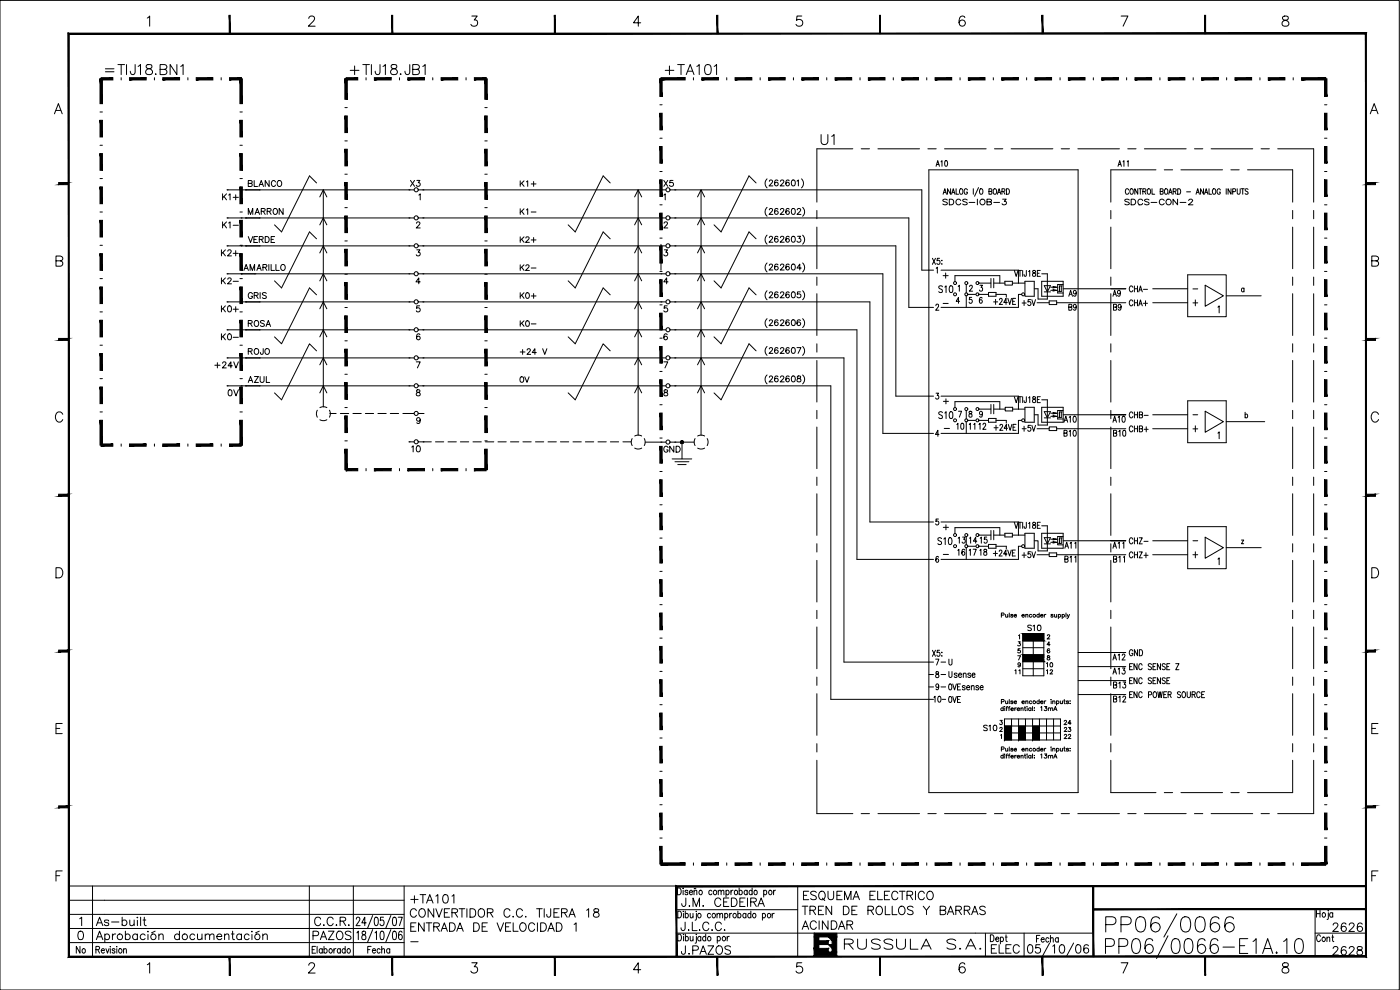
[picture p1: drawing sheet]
<svg xmlns="http://www.w3.org/2000/svg" width="420mm" height="297mm" viewBox="0 0 420 297" stroke-linecap="round" stroke-linejoin="round" font-family="sans-serif">
<defs><g id="words">
<text font-size="11" x="330.6" y="282.2">PP06/0066</text>
<g font-size="6.6">
<text x="30.3" y="23.6">=TIJ18.BN1</text>
<text x="103.7" y="23.6">+TIJ18.JB1</text>
<text x="198.3" y="23.6">+TA101</text>
<text x="252.2" y="286.1">RUSSULA S.A.</text>
</g>
<g font-size="6.2">
<text x="245.2" y="44.4">U1</text>
<text x="122.1" y="272.3">+TA101</text>
<text x="239.9" y="271.3">ESQUEMA ELECTRICO</text>
<text x="122.1" y="280.8">ENTRADA DE VELOCIDAD 1</text>
<text x="122.1" y="276.6">CONVERTIDOR C.C. TIJERA 18</text>
<text x="398.6" y="280.8">2626</text>
<text x="92.8" y="283.3">PAZOS</text>
</g>
<g font-size="5.7">
<text x="203.2" y="273">J.M. CEDEIRA</text>
<text x="239.5" y="275.5">TREN DE ROLLOS Y BARRAS</text>
<text x="27.5" y="279">As-built</text>
<text x="93.1" y="279">C.C.R.</text>
<text x="239.5" y="280.1">ACINDAR</text>
<text x="203.2" y="287.5">J.PAZOS</text>
<text x="296.3" y="287.2">ELEC</text>
<text x="398.6" y="287.9">2628</text>
</g>
<g font-size="5.3">
<text x="65.3" y="103.4">K0-</text>
<text x="290" y="130.2" transform="rotate(-90 290 130.2)">10</text>
<text x="292.5" y="130.2">12</text>
<text x="332.7" y="128.1">A10</text>
<text x="280.1" y="164.7">S10</text>
<text x="21.5" y="287.2">No</text>
</g>
<g font-size="4.9">
<text x="279.8" y="51.2">A10</text>
<text x="73.4" y="57.1">BLANCO</text>
<text x="122.1" y="57.1">X3</text>
<text x="154.9" y="57.1">K1+</text>
<text x="197.9" y="57.1">X5</text>
<text x="65.6" y="61">K1+</text>
<text x="73.4" y="65.6">MARRON</text>
<text x="154.9" y="65.6">K1-</text>
<text x="281.9" y="62.8">SDCS-IOB-3</text>
<text x="336.2" y="62.8">SDCS-CON-2</text>
<text x="65.6" y="69.5">K1-</text>
<text x="65.3" y="78">K2+</text>
<text x="73.4" y="74.1">VERDE</text>
<text x="154.9" y="74.1">K2+</text>
<text x="72" y="82.2">AMARILLO</text>
<text x="65.3" y="86.4">K2-</text>
<text x="280.5" y="88.9">S10</text>
<text x="319.6" y="90">A9</text>
<text x="332.7" y="90">A9</text>
<text x="337.6" y="88.9">CHA-</text>
<text x="65.3" y="94.9">K0+</text>
<text x="73.4" y="90.7">GRIS</text>
<text x="154.9" y="90.7">K0+</text>
<text x="297" y="92.4">+24VE</text>
<text x="305.5" y="92.8">+5V</text>
<text x="319.6" y="94.2">B9</text>
<text x="333" y="94.2">B9</text>
<text x="337.6" y="93.1">CHA+</text>
<text x="73.4" y="99.1">ROSA</text>
<text x="154.9" y="99.1">K0-</text>
<text x="73.4" y="107.6">ROJO</text>
<text x="154.9" y="107.6">+24 V</text>
<text x="63.1" y="111.5">+24V</text>
<text x="67.4" y="119.9">0V</text>
<text x="73.4" y="116.1">AZUL</text>
<text x="154.9" y="116.1">0V</text>
<text x="280.5" y="126.6">S10</text>
<text x="293.5" y="130.2" transform="rotate(-90 293.5 130.2)">11</text>
<text x="297" y="130.2">+24VE</text>
<text x="305.5" y="130.5">+5V</text>
<text x="318.2" y="131.9">B10</text>
<text x="333" y="131.9">B10</text>
<text x="337.6" y="130.9">CHB+</text>
<text x="337.6" y="126.6">CHB-</text>
<text x="122.4" y="136.9">10</text>
<text x="197.9" y="136.9">GND</text>
<text x="286.1" y="167.9">16</text>
<text x="286.5" y="164">13</text>
<text x="292.8" y="167.9">18</text>
<text x="292.8" y="164">15</text>
<text x="318.2" y="165.8">A11</text>
<text x="332.7" y="165.8">A11</text>
<text x="337.6" y="164.4">CHZ-</text>
<text x="305.5" y="168.6">+5V</text>
<text x="337.6" y="168.6">CHZ+</text>
<text x="307.3" y="190.5">S10</text>
<text x="337.6" y="197.9">GND</text>
<text x="332.7" y="203.6">A13</text>
<text x="332.7" y="199.3">A12</text>
<text x="283.6" y="208.1">0VE</text>
<text x="333" y="207.8">B13</text>
<text x="279" y="212">10</text>
<text x="283.6" y="212">0VE</text>
<text x="333" y="212">B12</text>
<text x="293.9" y="220.5">S10</text>
<text x="394.1" y="283.6">Cont</text>
</g>
<g font-size="4.4">
<text x="154.9" y="82.2">K2-</text>
<text x="281.9" y="84.7">+</text>
<text x="281.9" y="160.2">+</text>
<text x="306.9" y="203.6" transform="rotate(-90 306.9 203.6)">11</text>
<text x="312.9" y="201.4">10</text>
<text x="285" y="204.6">sense</text>
<text x="318.2" y="218.7">24</text>
<text x="318.2" y="220.8">23</text>
</g>
<text font-size="4" x="287.5" y="208.1">sense</text>
<g font-size="2.6">
<text x="356.7" y="87.8">-</text>
<text x="281.9" y="92.4">-</text>
<text x="356.7" y="125.6">-</text>
<text x="282.2" y="129.8">-</text>
<text x="281.9" y="167.6">-</text>
<text x="356.7" y="163.3">-</text>
<text x="122.1" y="283.6">-</text>
</g>
</g></defs>
<!-- layer: 2 -->
<g fill="none" stroke="#000" stroke-width=".3">
<path d="M30 33.6h.7M66.4 23.3v.7M72 33.6h.7M72.4 23.3v.7M103.5 32.3h.7M139.9 23.3v.7M145.5 32.3h.7M145.9 23.3v.7M198 31.4h.7M228.1 23.3v.7M238.1 23.3v.7M248.1 23.3v.7"/>
<path d="M258.1 23.3v.7M268.1 23.3v.7M278.1 23.3v.7M288.1 23.3v.7M298.1 23.3v.7M308.1 23.3v.7M318.1 23.3v.7M328.1 23.3v.7M338.1 23.3v.7M348.1 23.3v.7M358.1 23.3v.7M368.1 23.3v.7"/>
<path d="M378.1 23.3v.7M388.1 23.3v.7M397.5 31.4h.7M397.8 23.3v.7M30 43.6h.7M30 53.6h.7M72 43.6h.7M72.4 57h50.4M95 54.9l-2.1-2.1-8.4 16.8-2.1-2.1M97 57v65.1M97 57l-1 2.1M97 57l1.1 2.1"/>
<path d="M103.5 42.3h.7M103.5 52.3h.7M127 57h71.4M145.5 42.3h.7M145.5 52.3h.7M183.1 54.9l-2.1-2.1-8.4 16.8-2.1-2.1M190.5 59.1l1-2.1 1.1 2.1M191.5 57v73.6M198 41.5h.7M198 51.5h.7M202.6 57h74v24.1h2.2M209.3 59.1l1.1-2.1 1.1 2.1"/>
<path d="M210.4 57v73.6M226.9 54.9l-2.1-2.1-8.4 16.8-2.1-2.1M230.2 53.7a1.83 1.83 0 0 0 0 2.7M230.9 54.4l.3-.4 .7 .3-1.1 1.5h1.1M233.5 54.3l-.1-.2a.87 .87 0 0 0-1.1 .6 .87 .87 0 0 0 .7 1.1 .55 .55 0 0 0 .6-.5 .55 .55 0 0 0-.6-.6 .55 .55 0 0 0-.5 .5M234.2 54.4l.4-.4h.3l.3 .3-.2 .6-.9 .9h1.2M236.8 54.3v-.2a.87 .87 0 0 0-1.1 .6 .87 .87 0 0 0 .6 1.1 .54 .54 0 0 0 .6-.5 .54 .54 0 0 0-.5-.6 .54 .54 0 0 0-.6 .5M237.7 54.1l.3-.1a.92 .92 0 0 1 .7 .9 .92 .92 0 0 1-.7 .9 1.14 1.14 0 0 1-.3-1.7zM239.2 54.3l.4-.3v1.8M240.5 53.7a1.83 1.83 0 0 1 0 2.7M397.5 41.5h.7M397.5 51.5h.7"/>
<path d="M30 73.6h.7M30 63.6h.7M72.4 73.8h51.8M72.4 65.4h51.8M95 71.7l-2.1-2.1-8.4 16.8-2.1-2.1M96 67.5l1-2.1 1.1 2.1M96 75.9l1-2.1 1.1 2.1M103.5 62.3h.7M103.5 72.3h.7M125.5 73.8h74.4M125.5 65.4h74.4M145.5 62.3h.7"/>
<path d="M145.5 72.3h.7M183.1 71.7l-2.1-2.1-8.4 16.8-2.1-2.1M190.5 75.9l1-2.1 1.1 2.1M190.5 67.5l1-2.1 1.1 2.1M198 61.5h.7M198 71.4h.7M198.4 73.3v7.8M201.1 73.8h67.8v45.1h9.9M201.1 65.4h71.7v26.8h6M209.3 75.9l1.1-2.1 1.1 2.1M209.3 67.5l1.1-2.1 1.1 2.1M226.9 71.7l-2.1-2.1-8.4 16.8-2.1-2.1"/>
<path d="M230.2 62.2a1.78 1.78 0 0 0 0 2.7M230.2 78.9a1.83 1.83 0 0 0 0 2.7M230.2 70.6a1.83 1.83 0 0 0 0 2.7M230.9 63l.3-.4 .7 .3-1.1 1.4h1.1M230.9 79.7l.3-.5 .7 .4-1.1 1.4h1.1M230.9 71.3l.3-.4 .7 .3-1.1 1.5h1.1M233.5 62.8l-.1-.2a.87 .87 0 0 0-1.1 .7 .87 .87 0 0 0 .7 1 .55 .55 0 0 0 .6-.5 .55 .55 0 0 0-.6-.6 .55 .55 0 0 0-.5 .5M233.5 79.5l-.1-.2a.87 .87 0 0 0-1.1 .7 .87 .87 0 0 0 .7 1 .55 .55 0 0 0 .6-.5 .55 .55 0 0 0-.6-.6 .55 .55 0 0 0-.5 .5M233.5 71.1l-.1-.1a.87 .87 0 0 0-1.1 .6 .87 .87 0 0 0 .7 1.1 .55 .55 0 0 0 .6-.5 .55 .55 0 0 0-.6-.6 .55 .55 0 0 0-.5 .5M234.2 63l.4-.4h.3l.3 .3-.2 .6-.9 .8h1.2M234.2 79.7l.4-.5h.3l.3 .4-.2 .6-.9 .8h1.2M234.2 71.3l.4-.4 .5 .1 .1 .2-.2 .6-.9 .9h1.2"/>
<path d="M236.8 62.8v-.2a.87 .87 0 0 0-1.1 .7 .87 .87 0 0 0 .6 1 .54 .54 0 0 0 .6-.5 .54 .54 0 0 0-.5-.5 .54 .54 0 0 0-.6 .4M236.8 79.5v-.2a.87 .87 0 0 0-1.1 .7 .87 .87 0 0 0 .6 1 .54 .54 0 0 0 .6-.5 .54 .54 0 0 0-.5-.6 .54 .54 0 0 0-.6 .5M236.8 71.1v-.1a.87 .87 0 0 0-1.1 .6 .87 .87 0 0 0 .6 1.1 .54 .54 0 0 0 .6-.5 .54 .54 0 0 0-.5-.6 .54 .54 0 0 0-.6 .5M237.7 62.6h.3a.92 .92 0 0 1 .7 .8 .92 .92 0 0 1-.7 .9 1.14 1.14 0 0 1-.3-1.7zM237.7 79.3l.3-.1a.92 .92 0 0 1 .7 .9 .92 .92 0 0 1-.7 .9 1.14 1.14 0 0 1-.3-1.7zM237.7 71l.3-.1a.92 .92 0 0 1 .7 .9 .92 .92 0 0 1-.7 .9 1.14 1.14 0 0 1-.3-1.7zM239.3 63l.3-.4h.3l.4 .3-.3 .6-.8 .8h1.2M239.4 70.9h.9l-.5 .7a.59 .59 0 0 1 .4 .9 .59 .59 0 0 1-1-.2M240.9 62.2a1.78 1.78 0 0 1 0 2.7M240.9 78.9a1.83 1.83 0 0 1 0 2.7M240.9 70.6a1.83 1.83 0 0 1 0 2.7M397.5 61.5h.7"/>
<path d="M397.5 71.4h.7M30 93.6h.7M30 83.6h.7M72.4 99h51.8M72.4 90.6h51.8M72.4 82.2h51.8M95 88.5l-2.1-2.1-8.4 16.8-2.1-2.1M96 84.3l1-2.1 1.1 2.1M96 92.7l1-2.1 1.1 2.1M103.5 82.3h.7M103.5 92.3h.7M125.5 99h74.4"/>
<path d="M125.5 90.6h74.4M125.5 82.2h74.4M145.5 82.3h.7M145.5 92.3h.7M183.1 88.5l-2.1-2.1-8.4 16.8-2.1-2.1M190.5 84.3l1-2.1 1.1 2.1M190.5 92.7l1-2.1 1.1 2.1M198 81.4h.7M198 91.5h.7M201.1 99h56.1v68.8h21.6M201.1 90.6h60v66h17.7M201.1 82.2h63.9v47.8h13.8"/>
<path d="M209.3 84.3l1.1-2.1 1.1 2.1M209.3 92.7l1.1-2.1 1.1 2.1M226.9 88.5l-2.1-2.1-8.4 16.8-2.1-2.1M230.2 87.2a1.83 1.83 0 0 0 0 2.7M230.2 95.6a1.78 1.78 0 0 0 0 2.7M230.9 88l.3-.4 .7 .3-1.1 1.5h1.1M230.9 96.3a.51 .51 0 0 1 .4-.4 .51 .51 0 0 1 .6 .4l-1.1 1.4h1.1M233.5 87.8l-.1-.1a.87 .87 0 0 0-1.1 .6 .87 .87 0 0 0 .7 1.1 .55 .55 0 0 0 .6-.6 .55 .55 0 0 0-.6-.5 .55 .55 0 0 0-.5 .5M233.5 96.2l-.1-.2a.85 .85 0 0 0-1.1 .6 .85 .85 0 0 0 .7 1.1 .55 .55 0 0 0 .6-.5 .55 .55 0 0 0-.6-.6 .55 .55 0 0 0-.5 .5M234.2 88l.4-.4 .5 .1 .1 .2-.2 .6-.9 .9h1.2M234.2 96.3l.4-.3 .6 .3-.2 .5-.9 .9h1.2M236.8 87.8v-.1a.87 .87 0 0 0-1.1 .6 .87 .87 0 0 0 .6 1.1 .54 .54 0 0 0 .6-.5 .54 .54 0 0 0-.5-.6 .54 .54 0 0 0-.6 .5"/>
<path d="M236.8 96.2v-.2a.85 .85 0 0 0-1.1 .6 .85 .85 0 0 0 .6 1.1 .54 .54 0 0 0 .6-.5 .54 .54 0 0 0-.5-.6 .54 .54 0 0 0-.6 .5M237.7 87.7l.3-.1a.92 .92 0 0 1 .7 .9 .92 .92 0 0 1-.7 .9 1.14 1.14 0 0 1-.3-1.7zM237.7 96h.3a.89 .89 0 0 1 .7 .8 .89 .89 0 0 1-.7 .9 1.1 1.1 0 0 1-.3-1.7zM240.2 87.6h-.8l-.1 .7a.63 .63 0 0 1 .9 0 .63 .63 0 0 1-.1 1 .63 .63 0 0 1-.9-.3M240.2 96.2l-.1-.2a.85 .85 0 0 0-1.1 .6 .85 .85 0 0 0 .7 1.1 .55 .55 0 0 0 .6-.5 .55 .55 0 0 0-.5-.6 .55 .55 0 0 0-.6 .5M240.5 80.4h-1.3l.8-1.2v1.8M240.9 87.2a1.83 1.83 0 0 1 0 2.7M240.9 95.6a1.78 1.78 0 0 1 0 2.7M345.9 90.8h10.5M345.9 86.6h10.5M397.5 81.4h.7M397.5 91.5h.7"/>
<path d="M30 113.6h.7M30 103.6h.7M72.4 115.8h51.8M72.4 107.4h51.8M95 105.3l-2.1-2.1-8.4 16.8-2.1-2.1M96 109.5l1-2.1 1.1 2.1M96 117.9l1-2.1 1.1 2.1M96 101.1l1-2.1 1.1 2.1M103.5 102.3h.7M103.5 112.3h.7M125.5 115.8h74.4M125.5 107.4h74.4"/>
<path d="M145.5 102.3h.7M145.5 112.3h.7M183.1 105.3l-2.1-2.1-8.4 16.8-2.1-2.1M190.5 117.9l1-2.1 1.1 2.1M190.5 109.5l1-2.1 1.1 2.1M190.5 101.1l1-2.1 1.1 2.1M198 101.5h.7M198 111.4h.7M201.1 115.8h48.2v94h29.5M201.1 107.4h52.2v91.3h25.5M209.3 117.9l1.1-2.1 1.1 2.1M209.3 109.5l1.1-2.1 1.1 2.1"/>
<path d="M209.3 101.1l1.1-2.1 1.1 2.1M226.9 105.3l-2.1-2.1-8.4 16.8-2.1-2.1M230.2 104a1.78 1.78 0 0 0 0 2.6M230.2 112.5a1.78 1.78 0 0 0 0 2.7M230.9 104.7l.3-.4 .7 .3-.3 .6-.8 .8h1.1M230.9 113.2l.3-.4 .7 .3-1.1 1.5h1.1M233.5 104.5l-.1-.1a.85 .85 0 0 0-1.1 .6 .85 .85 0 0 0 .7 1 .54 .54 0 0 0 .5-.5 .54 .54 0 0 0-.5-.6 .54 .54 0 0 0-.5 .5M233.5 113.1l-.1-.2a.87 .87 0 0 0-1.1 .6 .87 .87 0 0 0 .7 1.1 .55 .55 0 0 0 .6-.5 .55 .55 0 0 0-.6-.6 .55 .55 0 0 0-.5 .5M234.2 104.7l.4-.4h.3l.3 .3-.2 .6-.9 .8h1.2M234.2 113.2l.4-.4 .5 .1 .1 .2-.2 .6-.9 .9h1.2M236.8 104.5v-.1a.85 .85 0 0 0-1.1 .6 .85 .85 0 0 0 .6 1 .53 .53 0 0 0 .6-.5 .53 .53 0 0 0-.5-.5 .53 .53 0 0 0-.6 .4M236.8 113.1v-.2a.87 .87 0 0 0-1.1 .6 .87 .87 0 0 0 .6 1.1 .54 .54 0 0 0 .6-.5 .54 .54 0 0 0-.5-.6 .54 .54 0 0 0-.6 .5"/>
<path d="M237.7 104.4a.85 .85 0 0 1 1.1 .6 .85 .85 0 0 1-.6 1l-.6-.3-.1-.6zM237.7 112.9l.3-.1a.92 .92 0 0 1 .7 .9 .92 .92 0 0 1-.7 .9 1.14 1.14 0 0 1-.3-1.7zM239.2 104.3h1.2l-.9 1.7M239.4 112.9v.5l.7 .3 .3 .3a.59 .59 0 0 1-.6 .6 .59 .59 0 0 1-.6-.6l1.1-.8-.1-.3zM240.9 104a1.78 1.78 0 0 1 0 2.6M240.9 112.5a1.78 1.78 0 0 1 0 2.7M397.5 101.5h.7M397.5 111.4h.7M30 123.6h.7M30.4 133.2v.7M36.4 133.2v.7M46.4 133.2v.7"/>
<path d="M56.4 133.2v.7M66.4 133.2v.7M72 123.6h.7M72 133.5h.7M99 124.1h1.9M102.2 124.1h2.4M103.5 122.3h.7M103.5 132.3h.7M105.9 124.1h2.5M109.6 124.1h2.5M113.4 124.1h2.5M117.1 124.1h2.5"/>
<path d="M120.9 124.1h3.3M125.5 124.1h1.5M127 132.6h2.5M130.7 132.6h2.5M134.5 132.6h2.4M138.2 132.6h2.5M141.9 132.6h2.5M145.5 122.3h.7M145.5 132.3h.7M145.7 132.6h2.5M149.4 132.6h2.5M153.2 132.6h2.5"/>
<path d="M156.9 132.6h2.5M160.7 132.6h2.5M164.5 132.6h2.5M168.2 132.6h2.5M172 132.6h2.5M175.7 132.6h2.5M179.5 132.6h2.4M183.2 132.6h2.5M186.9 132.6h2.5M193.6 132.7h4.8M198 121.4h.7M201.7 137.7h5.9"/>
<path d="M202.6 138.5h4.2M202.6 132.7h5.7M203.4 139.4h2.5M345.9 128.6h10.5M345.9 124.4h10.5M397.5 121.4h.7M397.5 131.4h.7M103.9 140.6v.7M109.9 140.6v.7M119.9 140.6v.7M129.9 140.6v.7M139.9 140.6v.7"/>
<path d="M145.5 140.9h.7M198 141.5h.7M198 151.5h.7M397.5 141.5h.7M397.5 151.5h.7M198 161.4h.7M198 171.4h.7M345.9 162.2h10.5M345.9 166.4h10.5M397.5 161.4h.7M397.5 171.4h.7M198 181.4h.7"/>
<path d="M198 191.5h.7M300.5 184.6l.7-.1v-.5l-.7-.1v1.3M301.8 184.3v.8l.3 .1 .3-.3M302.4 184.3v.9M302.9 183.9v1.3M304 184.5l-.3-.2-.4 .2 .7 .3v.3l-.4 .1-.3-.2M304.3 184.7h.8a.39 .39 0 0 0-.7-.3 .39 .39 0 0 0 .1 .7l.3 .1 .3-.2M305.4 196.8h.9l-.6 1.2M305.6 192.6h.6l-.3 .4a.41 .41 0 0 1 .3 .7 .41 .41 0 0 1-.8-.1M306.2 194.6h-.6l-.1 .6a.45 .45 0 0 1 .7-.1 .45 .45 0 0 1-.1 .7 .45 .45 0 0 1-.7-.1M306.7 184.7h.7a.42 .42 0 0 0-.6-.2 .42 .42 0 0 0 0 .7 .42 .42 0 0 0 .6-.2M307 190.1v12.7h6.3"/>
<path d="M307 194.3h6.3M307 198.5h6.3M307 196.5h6.3M307 192.3h6.3M307.8 184.6l.6-.2 .1 .8M307.8 184.3v.9M309.6 184.5a.4 .4 0 0 0-.6 0 .4 .4 0 0 0 0 .5 .4 .4 0 0 0 .6 0M310.1 190.1v12.7M311.9 184.5a.4 .4 0 0 0-.6 0 .4 .4 0 0 0 0 .5 .4 .4 0 0 0 .6 0M311.9 183.9v1.3M312.3 184.7h.7a.42 .42 0 0 0-.6-.2 .42 .42 0 0 0 0 .7 .42 .42 0 0 0 .6-.2M313.3 190.1v7.2"/>
<path d="M313.4 184.3v.9M313.9 184.3l-.5 .4M314.3 190.7l.5-.3 .2 .4-.8 .9h.9M315 194.8v-.1a.58 .58 0 0 0-.7 .5 .58 .58 0 0 0 .6 .7 .39 .39 0 0 0 0-.7 .39 .39 0 0 0-.6 .3M315.1 193.4h-.9l.6-.8v1.2M316.1 184.5l-.6-.1v.2l.6 .4-.3 .2-.4-.2M316.5 184.3v.8l.3 .1 .3-.3M317.1 184.3v.9M317.6 184.5a.4 .4 0 0 1 .6 0 .4 .4 0 0 1 0 .5 .4 .4 0 0 1-.6 0M317.6 184.3v1.3M318.8 184.5a.4 .4 0 0 1 .6 0 .4 .4 0 0 1 0 .5 .4 .4 0 0 1-.6 0M318.8 184.3v1.3"/>
<path d="M319.9 183.9v1.3M320.3 184.3l.3 .9 .4-.9M320.6 185.2l-.4 .4M397.5 181.4h.7M397.5 191.5h.7M198 201.5h.7M198 211.4h.7M300.5 210.6l.7-.1v-.6h-.7v1.2M301.1 212.6a.4 .4 0 0 0-.6-.1 .4 .4 0 0 0 0 .6 .4 .4 0 0 0 .6-.1M301.1 212v1.2M301.5 215.7h16.8v6.3h-16.8M301.5 217.8h16.8"/>
<path d="M301.5 219.9h16.8M301.5 212h.1M301.5 212.5v.7M301.8 210.3v.8h.3l.3-.2M301.9 212.4h.4M302.4 212l-.3 .2v1M302.4 210.3v.8M302.6 212.4h.5M302.9 209.9v1.2M303.1 212l-.3 .2v1M303.4 212.8h.7a.42 .42 0 0 0-.6-.2 .42 .42 0 0 0 0 .6 .42 .42 0 0 0 .6-.2M303.6 215.7v6.3"/>
<path d="M304 210.5l-.3-.2-.4 .2 .7 .3v.3h-.4l-.3-.2M304.3 210.6h.8a.39 .39 0 0 0-.7-.2 .39 .39 0 0 0 .1 .7h.3l.3-.2M304.5 212.4v.8M305 212.4l-.5 .4M305.3 212.8h.7a.42 .42 0 0 0-.7-.2 .42 .42 0 0 0 0 .6 .42 .42 0 0 0 .7-.2M305.7 215.7v6.3M306.4 212.6l.3-.2 .3 .1v.7M306.4 212.4v.8M306.7 210.6h.7a.42 .42 0 0 0-.6-.2 .42 .42 0 0 0 0 .7 .42 .42 0 0 0 .6-.2M307 200.6h6.3M307.4 212.4h.4M307.6 212v1l.3 .2"/>
<path d="M307.8 215.7v6.3M307.8 210.6l.6-.3 .1 .8M307.8 210.3v.8M308.2 212h.1M308.3 212.5v.7M309.4 212.6a.4 .4 0 0 0-.6-.1 .4 .4 0 0 0 0 .6 .4 .4 0 0 0 .6-.1M309.4 212.4v.8M309.6 210.5a.4 .4 0 0 0-.6-.1 .4 .4 0 0 0 0 .6 .4 .4 0 0 0 .6-.1M309.9 212v1.2M309.9 215.7v6.3M310.4 212.4h.1M310.4 213.1h.1"/>
<path d="M311.9 210.5a.4 .4 0 0 0-.6-.1 .4 .4 0 0 0 0 .6 .4 .4 0 0 0 .6-.1M311.9 209.9v1.2M312 215.7v6.3M312.3 210.6h.7a.42 .42 0 0 0-.6-.2 .42 .42 0 0 0 0 .7 .42 .42 0 0 0 .6-.2M312.3 212.2l.3-.2v1.2M313.4 210.3v.8M313.5 212h.7l-.4 .5a.4 .4 0 0 1 .4 .4 .4 .4 0 0 1-.6 .3l-.2-.2M313.9 210.3l-.5 .3M314.1 215.7v6.3M314.6 212.6l.3-.2 .3 .1 .1 .7M314.6 212.4v.8M315.3 212.6l.3-.2 .3 .1v.7"/>
<path d="M315.4 209.9h.1M315.5 210.3v.8M315.9 210.6l.6-.3 .1 .8M315.9 210.3v.8M316.2 215.7v6.3M316.2 213.2l.5-1.2 .5 1.2M316.4 212.8h.6M317.1 210.5a.4 .4 0 0 1 .6-.1 .4 .4 0 0 1 0 .6 .4 .4 0 0 1-.6-.1M317.1 210.3v1.3M318.2 210.3l.1 .8h.3l.3-.2M318.9 210.3v.8M319.2 210.3h.5"/>
<path d="M319.4 209.9v1l.3 .2M320.7 210.5l-.3-.2-.4 .2 .6 .3v.3h-.3l-.3-.2M321.1 210.3h.1M321.1 211h.1M397.5 201.5h.7M397.5 211.4h.7M198 221.4h.7M198 231.4h.7M300.5 224.8l.7-.1 .2-.3-.3-.3h-.6v1.3M301.1 226.8a.41 .41 0 0 0-.6 0 .41 .41 0 0 0 0 .6 .41 .41 0 0 0 .6-.1M301.1 226.2v1.3M301.5 226.3h.1"/>
<path d="M301.5 226.7v.8M301.8 224.5v.8l.6-.1M301.9 226.6h.4M302.4 226.2l-.3 .3v1M302.4 224.5v.9M302.6 226.6h.5M302.9 224.1v1.3M303.1 226.2l-.3 .3v1M303.4 227l.7-.1a.4 .4 0 0 0-.6-.1 .4 .4 0 0 0 0 .6 .4 .4 0 0 0 .6-.1M304 224.7l-.3-.2-.4 .2 .7 .3v.3l-.7-.1M304.3 224.9l.8-.1a.4 .4 0 0 0-.6-.1 .4 .4 0 0 0 0 .6 .4 .4 0 0 0 .6-.1M304.5 226.6v.9"/>
<path d="M305 226.6l-.3 .1-.2 .3M305.3 227l.7-.1a.4 .4 0 0 0-.6-.1 .4 .4 0 0 0 0 .6 .4 .4 0 0 0 .6-.1M306.4 226.9l.6-.2v.8M306.4 226.6v.9M306.7 224.9h.7a.42 .42 0 0 0-.6-.2 .42 .42 0 0 0 0 .7 .42 .42 0 0 0 .6-.2M307.4 226.6h.4M307.6 226.2v1l.3 .3M307.8 224.8l.3-.3 .3 .1 .1 .8M307.8 224.5v.9M308.2 226.3h.1M308.3 226.7v.8M309.4 226.8a.41 .41 0 0 0-.6 0 .41 .41 0 0 0 0 .6 .41 .41 0 0 0 .6-.1"/>
<path d="M309.4 226.6v.9M309.6 224.7a.4 .4 0 0 0-.6 0 .4 .4 0 0 0 0 .6 .4 .4 0 0 0 .6-.1M309.9 226.2v1.3M310.4 226.6h.1M310.4 227.4h.1M311.9 224.7a.4 .4 0 0 0-.6 0 .4 .4 0 0 0 0 .6 .4 .4 0 0 0 .6-.1M311.9 224.1v1.3M312.3 224.9h.7a.42 .42 0 0 0-.6-.2 .42 .42 0 0 0 0 .7 .42 .42 0 0 0 .6-.2M312.3 226.5l.3-.3v1.3M313.4 224.5v.9M313.5 226.2h.7l-.4 .5a.43 .43 0 0 1 .4 .4 .43 .43 0 0 1-.4 .4 .43 .43 0 0 1-.4-.3M313.9 224.5l-.5 .4"/>
<path d="M314.6 226.9l.6-.2 .1 .8M314.6 226.6v.9M315.3 226.9l.6-.2v.8M315.4 224.2h.1M315.5 224.6v.8M315.9 224.8l.3-.3 .3 .1 .1 .8M315.9 224.5v.9M316.2 227.5l.5-1.3 .5 1.3M316.4 227.1h.6M317.1 224.7a.4 .4 0 0 1 .6 0 .4 .4 0 0 1 0 .6 .4 .4 0 0 1-.6-.1M317.1 224.5v1.3M318.2 224.5l.1 .8 .6-.1"/>
<path d="M318.9 224.5v.9M319.2 224.5h.5M319.4 224.1v1.1l.3 .2M320.7 224.7l-.3-.2-.4 .2 .6 .3v.3l-.6-.1M321.1 224.5h.1M321.1 225.2h.1M397.5 221.4h.7M397.5 231.4h.7M198 241.5h.7M198 251.4h.7M198.4 258.9v.7M208.1 258.9v.7"/>
<path d="M218.1 258.9v.7M228.1 258.9v.7M238.1 258.9v.7M248.1 258.9v.7M258.1 258.9v.7M268.1 258.9v.7M278.1 258.9v.7M288.1 258.9v.7M298.1 258.9v.7M308.1 258.9v.7M318.1 258.9v.7M328.1 258.9v.7"/>
<path d="M338.1 258.9v.7M348.1 258.9v.7M358.1 258.9v.7M368.1 258.9v.7M378.1 258.9v.7M388.1 258.9v.7M397.5 241.5h.7M397.5 251.4h.7M397.5 259.2h.7M245.7 281.1v1.2M245.7 283.4v1.2"/>
<circle cx="124.9" cy="65.4" r=".61"/>
<circle cx="124.9" cy="73.8" r=".61"/>
<circle cx="200.5" cy="73.8" r=".61"/>
<circle cx="200.5" cy="65.4" r=".61"/>
<circle cx="124.9" cy="82.1" r=".61"/>
<circle cx="124.9" cy="98.9" r=".61"/>
<circle cx="124.9" cy="90.6" r=".61"/>
<circle cx="200.5" cy="90.6" r=".61"/>
<circle cx="200.5" cy="82.1" r=".61"/>
<circle cx="200.5" cy="98.9" r=".61"/>
<circle cx="124.9" cy="115.7" r=".61"/>
<circle cx="124.9" cy="107.4" r=".61"/>
<circle cx="200.5" cy="115.7" r=".61"/>
<circle cx="200.5" cy="107.4" r=".61"/>
<circle cx="124.9" cy="124" r=".61"/>
<circle cx="310.4" cy="184.7" r=".41"/>
<circle cx="310.4" cy="210.7" r=".41"/>
<circle cx="310.4" cy="224.9" r=".43"/>
</g>
<!-- layer: 102 -->
<path d="M95.2 123.1l-.2 .8 .2 1.3M96 125.9l1.3 .3 .8-.3M96 122.3l1.3-.3 .8 .3M98.9 123.1l.2 .8-.2 1.3M189.7 131.6l-.2 1.3 .2 .8M190.5 134.5l1.3 .2 .8-.2M190.5 130.8l1.3-.2 .8 .2M193.4 131.6l.2 .8-.2 1.3M208.6 131.6l-.3 .8 .3 1.3M209.4 134.5l1.2 .2 .9-.2M209.4 130.8l1.2-.2 .9 .2M212.2 131.6l.3 .8-.3 1.3" fill="none" stroke="#000" stroke-width=".3"/>
<!-- layer: 2 -->
<g fill="#000" stroke="#000" stroke-width=".3">
<path d="M248.6 283.4h1.1v1.2zM248.6 281.1h1.1v1.2z"/>
<path d="M30 23.7v7.4h.7zM30 23.7h.7v7.4z"/>
<path d="M58.9 23.3v.7l5-.7zM58.9 24l5-.7v.7z"/>
<path d="M68.9 23.3v.7l3.5-.7zM68.9 24l3.5-.7v.7z"/>
<path d="M72 23.7l.7 7.4v-7.4zM72 23.7l.7 7.4h-.7z"/>
<path d="M72 36.1l.7 5v-5zM72 36.1l.7 5h-.7z"/>
<path d="M103.5 34.8v5h.7zM103.5 34.8h.7v5z"/>
<path d="M103.5 23.7v6.1h.7zM103.5 23.7h.7v6.1z"/>
<path d="M132.4 23.3v.7l5-.7zM132.4 24l5-.7v.7z"/>
<path d="M142.4 23.3v.7l3.5-.7zM142.4 24l3.5-.7v.7z"/>
<path d="M145.5 23.7l.7 6.1v-6.1zM145.5 23.7l.7 6.1h-.7z"/>
<path d="M145.5 34.8l.7 5v-5zM145.5 34.8l.7 5h-.7z"/>
<path d="M198 34v5h.7zM198 34h.7v5z"/>
<path d="M198 23.7v5.2h.7zM198 23.7h.7v5.2z"/>
<path d="M220.6 23.3v.7l5-.7zM220.6 24l5-.7v.7z"/>
<path d="M230.6 23.3v.7l5-.7zM230.6 24l5-.7v.7z"/>
<path d="M240.6 23.3v.7l5-.7zM240.6 24l5-.7v.7z"/>
<path d="M250.6 23.3v.7l5-.7zM250.6 24l5-.7v.7z"/>
<path d="M260.6 23.3v.7l5-.7zM260.6 24l5-.7v.7z"/>
<path d="M270.6 23.3v.7l5-.7zM270.6 24l5-.7v.7z"/>
<path d="M280.6 23.3v.7l5-.7zM280.6 24l5-.7v.7z"/>
<path d="M290.6 23.3v.7l5-.7zM290.6 24l5-.7v.7z"/>
<path d="M300.6 23.3v.7l5-.7zM300.6 24l5-.7v.7z"/>
<path d="M310.6 23.3v.7l5-.7zM310.6 24l5-.7v.7z"/>
<path d="M320.6 23.3v.7l5-.7zM320.6 24l5-.7v.7z"/>
<path d="M330.6 23.3v.7l5-.7zM330.6 24l5-.7v.7z"/>
<path d="M340.6 23.3v.7l5-.7zM340.6 24l5-.7v.7z"/>
<path d="M350.6 23.3v.7l5-.7zM350.6 24l5-.7v.7z"/>
<path d="M360.6 23.3v.7l5-.7zM360.6 24l5-.7v.7z"/>
<path d="M370.6 23.3v.7l5-.7zM370.6 24l5-.7v.7z"/>
<path d="M380.6 23.3v.7l5-.7zM380.6 24l5-.7v.7z"/>
<path d="M390.6 23.3v.7l7.2-.7zM390.6 24l7.2-.7v.7z"/>
<path d="M397.5 23.7l.7 5.2v-5.2zM397.5 23.7l.7 5.2h-.7z"/>
<path d="M397.5 34l.7 5v-5zM397.5 34l.7 5h-.7z"/>
<path d="M30 46.1v5h.7zM30 46.1h.7v5z"/>
<path d="M30 36.1v5h.7zM30 36.1h.7v5z"/>
<path d="M72 46.1l.7 5v-5zM72 46.1l.7 5h-.7z"/>
<path d="M103.5 54.8v5h.7zM103.5 54.8h.7v5z"/>
<path d="M103.5 44.8v5h.7zM103.5 44.8h.7v5z"/>
<path d="M145.5 44.8l.7 5v-5zM145.5 44.8l.7 5h-.7z"/>
<path d="M145.5 54.8l.7 5v-5zM145.5 54.8l.7 5h-.7z"/>
<path d="M198 54v5h.7zM198 54h.7v5z"/>
<path d="M198 44v5h.7zM198 44h.7v5z"/>
<path d="M397.5 44l.7 5v-5zM397.5 44l.7 5h-.7z"/>
<path d="M397.5 54l.7 5v-5zM397.5 54l.7 5h-.7z"/>
<path d="M30 66.1v5h.7zM30 66.1h.7v5z"/>
<path d="M30 56.1v5h.7zM30 56.1h.7v5z"/>
<path d="M72 76.1l.7 5v-5zM72 76.1l.7 5h-.7z"/>
<path d="M103.5 74.8v5h.7zM103.5 74.8h.7v5z"/>
<path d="M103.5 64.8v5h.7zM103.5 64.8h.7v5z"/>
<path d="M145.5 64.8l.7 5v-5zM145.5 64.8l.7 5h-.7z"/>
<path d="M145.5 74.8l.7 5v-5zM145.5 74.8l.7 5h-.7z"/>
<path d="M198 73.9v5h.7zM198 73.9h.7v5z"/>
<path d="M198 64v4.9h.7zM198 64h.7v4.9z"/>
<path d="M397.5 64l.7 4.9v-4.9zM397.5 64l.7 4.9h-.7z"/>
<path d="M397.5 73.9l.7 5v-5zM397.5 73.9l.7 5h-.7z"/>
<path d="M30 86.1v5h.7zM30 86.1h.7v5z"/>
<path d="M30 76.1v5h.7zM30 76.1h.7v5z"/>
<path d="M72 96.1l.7 5v-5zM72 96.1l.7 5h-.7z"/>
<path d="M103.5 94.8v5h.7zM103.5 94.8h.7v5z"/>
<path d="M103.5 84.8v5h.7zM103.5 84.8h.7v5z"/>
<path d="M145.5 84.8l.7 5v-5zM145.5 84.8l.7 5h-.7z"/>
<path d="M145.5 94.8l.7 5v-5zM145.5 94.8l.7 5h-.7z"/>
<path d="M198 94v5h.7zM198 94h.7v5z"/>
<path d="M198 83.9v5.1h.7zM198 83.9h.7v5.1z"/>
<path d="M397.5 83.9l.7 5.1v-5.1zM397.5 83.9l.7 5.1h-.7z"/>
<path d="M397.5 94l.7 5v-5zM397.5 94l.7 5h-.7z"/>
<path d="M30 106.1v5h.7zM30 106.1h.7v5z"/>
<path d="M30 96.1v5h.7zM30 96.1h.7v5z"/>
<path d="M103.5 114.8v5h.7zM103.5 114.8h.7v5z"/>
<path d="M103.5 104.8v5h.7zM103.5 104.8h.7v5z"/>
<path d="M145.5 104.8l.7 5v-5zM145.5 104.8l.7 5h-.7z"/>
<path d="M145.5 114.8l.7 5v-5zM145.5 114.8l.7 5h-.7z"/>
<path d="M198 113.9v5h.7zM198 113.9h.7v5z"/>
<path d="M198 104v5h.7zM198 104h.7v5z"/>
<path d="M397.5 104l.7 5v-5zM397.5 104l.7 5h-.7z"/>
<path d="M397.5 113.9l.7 5v-5zM397.5 113.9l.7 5h-.7z"/>
<path d="M30 126.1v7.4h.7zM30 126.1h.7v7.4z"/>
<path d="M30 116.1v5h.7zM30 116.1h.7v5z"/>
<path d="M30.4 133.9h3.5v-.7zM30.4 133.2h3.5l-3.5 .7z"/>
<path d="M38.9 133.9h5v-.7zM38.9 133.2h5l-5 .7z"/>
<path d="M48.9 133.9h5v-.7zM48.9 133.2h5l-5 .7z"/>
<path d="M58.9 133.9h5v-.7zM58.9 133.2h5l-5 .7z"/>
<path d="M68.9 133.9h3.5v-.7zM68.9 133.2h3.5l-3.5 .7z"/>
<path d="M72 126.1l.7 7.4v-7.4zM72 126.1l.7 7.4h-.7z"/>
<path d="M103.5 124.8v5h.7zM103.5 124.8h.7v5z"/>
<path d="M145.5 124.8l.7 5v-5zM145.5 124.8l.7 5h-.7z"/>
<path d="M145.5 134.8l.7 6.1v-6.1zM145.5 134.8l.7 6.1h-.7z"/>
<path d="M198 133.9v5.1h.7zM198 133.9h.7v5.1z"/>
<path d="M198 123.9v5h.7zM198 123.9h.7v5z"/>
<path d="M397.5 123.9l.7 5v-5zM397.5 123.9l.7 5h-.7z"/>
<path d="M397.5 133.9l.7 5.1v-5.1zM397.5 133.9l.7 5.1h-.7z"/>
<path d="M103.5 134.8v6.1h.7zM103.5 134.8h.7v6.1z"/>
<path d="M103.9 141.3h3.5v-.7zM103.9 140.6h3.5l-3.5 .7z"/>
<path d="M112.4 141.3h5v-.7zM112.4 140.6h5l-5 .7z"/>
<path d="M122.4 141.3h5v-.7zM122.4 140.6h5l-5 .7z"/>
<path d="M132.4 141.3h5v-.7zM132.4 140.6h5l-5 .7z"/>
<path d="M142.4 141.3h3.5v-.7zM142.4 140.6h3.5l-3.5 .7z"/>
<path d="M198 154v4.9h.7zM198 154h.7v4.9z"/>
<path d="M198 144v5h.7zM198 144h.7v5z"/>
<path d="M397.5 144l.7 5v-5zM397.5 144l.7 5h-.7z"/>
<path d="M397.5 154l.7 4.9v-4.9zM397.5 154l.7 4.9h-.7z"/>
<path d="M198 173.9v5h.7zM198 173.9h.7v5z"/>
<path d="M198 163.9v5h.7zM198 163.9h.7v5z"/>
<path d="M397.5 163.9l.7 5v-5zM397.5 163.9l.7 5h-.7z"/>
<path d="M397.5 173.9l.7 5v-5zM397.5 173.9l.7 5h-.7z"/>
<path d="M198 194v5h.7zM198 194h.7v5z"/>
<path d="M198 183.9v5.1h.7zM198 183.9h.7v5.1z"/>
<path d="M307 196.5l6.3 2h-6.3zM307 196.5l6.3 2v-2z"/>
<path d="M307 190.1l6.3 2.2h-6.3zM307 190.1l6.3 2.2v-2.2z"/>
<path d="M397.5 183.9l.7 5.1v-5.1zM397.5 183.9l.7 5.1h-.7z"/>
<path d="M397.5 194l.7 5v-5zM397.5 194l.7 5h-.7z"/>
<path d="M198 213.9v5h.7zM198 213.9h.7v5z"/>
<path d="M198 203.9v5h.7zM198 203.9h.7v5z"/>
<path d="M301.5 217.8h2.1l-2.1 4.2zM303.6 217.8l-2.1 4.2h2.1z"/>
<path d="M305.7 217.8h2.1l-2.1 4.2zM307.8 217.8l-2.1 4.2h2.1z"/>
<path d="M309.9 217.8h2.1l-2.1 4.2zM312 217.8l-2.1 4.2h2.1z"/>
<path d="M397.5 203.9l.7 5v-5zM397.5 203.9l.7 5h-.7z"/>
<path d="M397.5 213.9l.7 5v-5zM397.5 213.9l.7 5h-.7z"/>
<path d="M198 233.9v5.1h.7zM198 233.9h.7v5.1z"/>
<path d="M198 223.9v5h.7zM198 223.9h.7v5z"/>
<path d="M397.5 223.9l.7 5v-5zM397.5 223.9l.7 5h-.7z"/>
<path d="M397.5 233.9l.7 5.1v-5.1zM397.5 233.9l.7 5.1h-.7z"/>
<path d="M198 253.9v5.3h.7zM198 253.9h.7v5.3z"/>
<path d="M198 244v4.9h.7zM198 244h.7v4.9z"/>
<path d="M198.4 259.6h7.2v-.7zM198.4 258.9h7.2l-7.2 .7z"/>
<path d="M210.6 259.6h5v-.7zM210.6 258.9h5l-5 .7z"/>
<path d="M220.6 259.6h5v-.7zM220.6 258.9h5l-5 .7z"/>
<path d="M230.6 259.6h5v-.7zM230.6 258.9h5l-5 .7z"/>
<path d="M240.6 259.6h5v-.7zM240.6 258.9h5l-5 .7z"/>
<path d="M250.6 259.6h5v-.7zM250.6 258.9h5l-5 .7z"/>
<path d="M260.6 259.6h5v-.7zM260.6 258.9h5l-5 .7z"/>
<path d="M270.6 259.6h5v-.7zM270.6 258.9h5l-5 .7z"/>
<path d="M280.6 259.6h5v-.7zM280.6 258.9h5l-5 .7z"/>
<path d="M290.6 259.6h5v-.7zM290.6 258.9h5l-5 .7z"/>
<path d="M300.6 259.6h5v-.7zM300.6 258.9h5l-5 .7z"/>
<path d="M310.6 259.6h5v-.7zM310.6 258.9h5l-5 .7z"/>
<path d="M320.6 259.6h5v-.7zM320.6 258.9h5l-5 .7z"/>
<path d="M330.6 259.6h5v-.7zM330.6 258.9h5l-5 .7z"/>
<path d="M340.6 259.6h5v-.7zM340.6 258.9h5l-5 .7z"/>
<path d="M350.6 259.6h5v-.7zM350.6 258.9h5l-5 .7z"/>
<path d="M360.6 259.6h5v-.7zM360.6 258.9h5l-5 .7z"/>
<path d="M370.6 259.6h5v-.7zM370.6 258.9h5l-5 .7z"/>
<path d="M380.6 259.6h5v-.7zM380.6 258.9h5l-5 .7z"/>
<path d="M390.6 259.6h7.2v-.7zM390.6 258.9h7.2l-7.2 .7z"/>
<path d="M397.5 244l.7 4.9v-4.9zM397.5 244l.7 4.9h-.7z"/>
<path d="M397.5 253.9l.7 5.3v-5.3zM397.5 253.9l.7 5.3h-.7z"/>
<path d="M245.7 281.1l-1.4 3.5h1.4zM244.3 281.1h1.4l-1.4 3.5z"/>
<path d="M245.7 282.3v1.1l2.9-1.1zM245.7 283.4l2.9-1.1v1.1z"/>
<path d="M244.3 286.8l4.3-2.2v2.2zM244.3 284.6v2.2l4.3-2.2z"/>
<path d="M249.7 281.1v4.6l1.4-4.6zM251.1 281.1v4.6h-1.4z"/>
<path d="M248.6 285.7l2.5 1.1v-1.1zM248.6 285.7l2.5 1.1h-2.5z"/>
</g>
<!-- layer: 8 -->
<g fill="none" stroke="#000" stroke-width=".3">
<path d="M125.7 58.5l.4-.3v1.8M199.2 58.5l.4-.3v1.8M125 67l.3-.4 .6 .1 .1 .2-1.1 1.5h1.2M125.1 75h.9l-.5 .7a.59 .59 0 0 1 .5 .9 .59 .59 0 0 1-1.1-.2M199.3 67l.3-.4 .6 .1 .1 .2-1.1 1.5h1.2M199.4 75h.9l-.5 .7a.59 .59 0 0 1 .5 .9 .59 .59 0 0 1-1.1-.2M125.9 91.8h-.8l-.1 .7a.64 .64 0 0 1 1 0 .64 .64 0 0 1-.1 1 .64 .64 0 0 1-1-.3M126.1 84.6h-1.3l.9-1.2v1.8M200.2 91.8h-.8l-.1 .7a.64 .64 0 0 1 1 0 .64 .64 0 0 1-.2 1 .64 .64 0 0 1-.9-.3M200.5 84.6h-1.3l.9-1.2v1.8M124.9 108.6h1.2l-.8 1.8M125.1 117v.6l.8 .2 .2 .4a.59 .59 0 0 1-.6 .6 .59 .59 0 0 1-.6-.6l1.1-.8-.1-.4z"/>
<path d="M126 100.4l-.1-.1a.87 .87 0 0 0-1 .6 .87 .87 0 0 0 .6 1.1 .55 .55 0 0 0 .6-.5 .55 .55 0 0 0-.5-.6 .55 .55 0 0 0-.6 .5M199.2 108.6h1.2l-.8 1.8M199.4 117v.6l.8 .2 .2 .4a.59 .59 0 0 1-.6 .6 .59 .59 0 0 1-.6-.6l1.1-.8-.1-.4zM200.2 100.4v-.1a.87 .87 0 0 0-1.1 .6 .87 .87 0 0 0 .6 1.1 .55 .55 0 0 0 .6-.5 .55 .55 0 0 0-.5-.6 .55 .55 0 0 0-.6 .5M126.1 125.9a.55 .55 0 0 1-.7 .5 .55 .55 0 0 1-.3-.9 .55 .55 0 0 1 .9 0l.1 .4a.84 .84 0 0 1-.7 1.2l-.3-.3"/>
</g>
<!-- layer: NODE -->
<g fill="none" stroke="#000" stroke-width=".3">
<path d="M122.8 65.4h.1M122.8 73.8h.1M127 65.4h.1M127 73.8h.1M198.4 73.8h.1M198.4 65.4h.1M202.6 73.8h.1M202.6 65.4h.1M122.8 82.2h.1M122.8 90.6h.1M122.8 99h.1M127 82.2h.1"/>
<path d="M127 90.6h.1M127 99h.1M198.4 82.2h.1M198.4 90.6h.1M198.4 99h.1M202.6 82.2h.1M202.6 90.6h.1M202.6 99h.1M122.8 115.8h.1M122.8 107.4h.1M127 115.8h.1M127 107.4h.1"/>
<path d="M198.4 115.8h.1M198.4 107.4h.1M202.6 115.8h.1M202.6 107.4h.1M122.8 124.1h.1M127 124.1h.1"/>
</g>
<!-- layer: 25PK -->
<g fill="none" stroke="#000" stroke-width=".3">
<path d="M255.9 44.6h-10.7v16M258.4 44.6h2.5M263.5 44.6h12.5M278.5 44.6h2.5M283.5 44.6h12.5M298.4 44.6h2.5M303.4 44.6h12.6M318.5 44.6h2.5M323.5 44.6h12.5M338.5 44.6h2.5M343.5 44.6h12.5M346.9 51h-13.5v9.6"/>
<path d="M349.4 51h2.5M354.4 51h12.5M358.5 44.6h2.5M363.5 44.6h12.5M369.4 51h2.5M374.4 51h13.5v9.6M378.5 44.6h2.5M383.5 44.6h10.8v16M245.2 63.1v2.5M245.2 68.1v12.5M333.4 63.1v2.5M333.4 68.1v12.5"/>
<path d="M387.9 63.1v2.5M387.9 68.1v12.5M394.3 63.1v2.5M394.3 68.1v12.5M245.2 83.1v2.5M245.2 88.1v12.6M333.4 83.1v2.5M333.4 88.1v12.6M387.9 83.1v2.5M387.9 88.1v12.6M394.3 83.1v2.5M394.3 88.1v12.6"/>
<path d="M245.2 103.2v2.4M245.2 108.1v12.5M333.4 103.2v2.4M333.4 108.1v12.5M387.9 103.2v2.4M387.9 108.1v12.5M394.3 103.2v2.4M394.3 108.1v12.5M245.2 123.1v2.5M245.2 128.1v12.5M333.4 128.1v12.5M387.9 123.1v2.5"/>
<path d="M387.9 128.1v12.5M394.3 123.1v2.5M394.3 128.1v12.5M245.2 143.2v2.5M245.2 148.2v12.4M333.4 143.2v2.5M333.4 148.2v12.4M387.9 143.2v2.5M387.9 148.2v12.4M394.3 143.2v2.5M394.3 148.2v12.4M245.2 163.1v2.5"/>
<path d="M245.2 168.1v12.5M333.4 168.1v12.5M387.9 163.1v2.5M387.9 168.1v12.5M394.3 163.1v2.5M394.3 168.1v12.5M245.2 183.1v2.5M245.2 188.1v12.5M333.4 183.1v2.5M333.4 188.1v12.5M387.9 183.1v2.5M387.9 188.1v12.5"/>
<path d="M394.3 183.1v2.5M394.3 188.1v12.5M245.2 203.1v2.5M245.2 208.1v12.5M333.4 208.1v12.5M387.9 203.1v2.5M387.9 208.1v12.5M394.3 203.1v2.5M394.3 208.1v12.5M245.2 223.1v2.5M245.2 228.1v16h10.7M333.4 223.1v2.5"/>
<path d="M333.4 228.1v9.7h13.5M349.4 237.8h2.5M354.4 237.8h12.5M369.4 237.8h2.5M387.9 223.1v2.5M387.9 228.1v9.7h-13.5M394.3 223.1v2.5M394.3 228.1v16h-10.8M258.4 244.1h2.5M263.5 244.1h12.5M278.5 244.1h2.5M283.5 244.1h12.5"/>
<path d="M298.4 244.1h2.5M303.4 244.1h12.6M318.5 244.1h2.5M323.5 244.1h12.5M338.5 244.1h2.5M343.5 244.1h12.5M358.5 244.1h2.5M363.5 244.1h12.5M378.5 244.1h2.5"/>
</g>
<!-- layer: 25 -->
<g fill="none" stroke="#000" stroke-width=".3">
<path d="M278.8 51h44.8v186.8h-44.8zM283 58.3l.5-1.7 .6 1.7M285.3 56.6v1.7l-.9-1.7v1.7M285.6 58.3l.5-1.7 .5 1.7M286.9 56.6v1.7h.8M288.1 56.8l.2-.2a.85 .85 0 0 1 .7 .9 .85 .85 0 0 1-.7 .8l-.3-.7zM290.3 57a.5 .5 0 0 0-.6-.4 .5 .5 0 0 0-.4 .7v.3a.51 .51 0 0 0 .5 .7 .51 .51 0 0 0 .5-.7h-.3M292.1 56.6v1.7M293.7 56.3l-1.2 2.6M294.1 56.8l.2-.2a.85 .85 0 0 1 .7 .9 .85 .85 0 0 1-.7 .8l-.3-.7zM296.8 57.4l.8-.1v-.5l-.8-.2v1.7l.8-.1 .1-.5-.4-.3M298.2 56.8l.2-.2a.85 .85 0 0 1 .7 .9 .85 .85 0 0 1-.7 .8l-.3-.4z"/>
<path d="M299.3 58.3l.5-1.7 .6 1.7M300.7 57.4l.8-.1v-.5l-.8-.2v1.7M302 56.6a.83 .83 0 0 1 1 .9 .83 .83 0 0 1-1 .8zM335.5 49.9l.5-1.7 .5 1.7M335.7 49.3h.6M337 48.5l.3-.3v1.7M338.3 48.5l.3-.3v1.7M338.7 57a.5 .5 0 0 0-.6-.4 .5 .5 0 0 0-.4 .7v.3a.5 .5 0 0 0 .4 .7 .5 .5 0 0 0 .6-.4M339.2 56.8l.3-.2a.85 .85 0 0 1 .6 .9 .85 .85 0 0 1-.6 .8l-.4-.7zM341.5 56.6v1.7l-.9-1.7v1.7M341.8 56.6h.9M342.2 56.6v1.7"/>
<path d="M343 57.4l.8-.1v-.5l-.8-.2v1.7M344.4 56.8l.3-.2a.85 .85 0 0 1 .6 .9 .85 .85 0 0 1-.6 .8l-.4-.4zM345.7 56.6v1.7h.8M348.2 57.4l.8-.1v-.5l-.8-.2v1.7l.8-.1 .1-.5-.4-.3M349.6 56.8l.2-.2a.85 .85 0 0 1 .7 .9 .85 .85 0 0 1-.7 .8l-.3-.7zM350.7 58.3l.5-1.7 .6 1.7M352.1 57.4l.7-.1 .1-.5-.8-.2v1.7M353.4 56.6a.83 .83 0 0 1 1 .9 .83 .83 0 0 1-1 .8zM358.9 58.3l.6-1.7 .5 1.7M361.2 56.6v1.7l-.9-1.7v1.7M361.5 58.3l.5-1.7 .5 1.7M361.7 57.7h.6"/>
<path d="M362.8 56.6v1.7h.8M364 56.8l.2-.2a.85 .85 0 0 1 .7 .9 .85 .85 0 0 1-.7 .8l-.3-.7zM366.2 57a.5 .5 0 0 0-.6-.4 .5 .5 0 0 0-.3 .7v.3a.5 .5 0 0 0 .4 .7 .5 .5 0 0 0 .5-.7h-.3M368 56.6v1.7M369.4 56.6v1.7l-.8-1.7v1.7M370 57.5l.7-.1v-.7l-.7-.1v1.7M371.3 56.6v1.5l.4 .2 .3-.1 .2-.4v-1.2M372.5 56.6h.9M373 56.6v1.7M374.6 56.8l-.4-.2-.5 .2 .1 .5 .6 .3 .2 .5-.4 .2-.5-.2M279.8 77.5l1 1.8M280.8 77.5l-1 1.8"/>
<path d="M282 77.5h-.7l-.1 .8a.54 .54 0 0 1 .8 0 .54 .54 0 0 1-.1 .8 .54 .54 0 0 1-.7-.1M282.7 78.1v.2zM282.7 79.1v.2zM278.8 81.1h1.4M278.8 92.2h1.4M280.9 91.7l.2-.4 .5 .1v.6l-.8 1.1h1M282.4 81.1h23.2v3.8M282.4 92.2h23.2M286.6 82.7h13.5v2.2M288 90.4h-1l.7-1.2v1.8M290 85.4v2.5M290 88.8v3.4"/>
<path d="M291 86l.3-.4h.2l.3 .3-.9 1.5h1M291.6 89.2h-.6l-.1 .8a.54 .54 0 0 1 .8 0 .54 .54 0 0 1-.1 .8 .54 .54 0 0 1-.8-.1M293.8 84.9h3.6M293.8 88.3h2.9M294.1 85.6h.8l-.5 .7a.53 .53 0 0 1 .5 .8 .53 .53 0 0 1-.9-.1M294.7 89.5v-.2a.87 .87 0 0 0-.9 .7 .87 .87 0 0 0 .5 1 .49 .49 0 0 0 .5-.7 .49 .49 0 0 0-.8-.1l-.1 .2M297.4 83.6v2.7M298.2 83.6v2.7M298.2 84.9h3.4M301.6 84.4h2.2v1.1h-2.2zM303.8 84.9h3.8M304.4 81.1l.6 1.8 .5-1.8"/>
<path d="M305.6 81.1h1M306.1 81.1v1.8M306.9 81.1v1.8M307.6 84.4h2.8v4.5h-2.8zM308 81.1v1.6l-.5 .1-.2-.5M308.7 81.5l.3-.4v1.8M310 81.2v.5a.64 .64 0 0 1 .8 .4 .64 .64 0 0 1-.3 .8 .56 .56 0 0 1-.7-.6 .56 .56 0 0 1 .8-.5l.2-.2-.1-.4zM311.2 90.8h3.7M311.3 82h.6M312.2 81.1h-.9v1.8h.9M312.6 82.2h1.7v7.5h-2.8v-3.1h-1.1M313.4 85.7h1.9l-1 1.9z"/>
<path d="M313.4 87.6h1.9M314.9 90.3h2.2v1.1h-2.2zM315.3 86.2h1.7M315.3 87.1h1.7M317.1 90.8h20.8M317.7 87.5h.8M319.1 84.4h-6.5v4.5h6.5M319.1 86.6h18.8M319.1 85.4h-1.7v2.5h1.7M358 90.9h1.5M358.7 90v1.8M365.5 92.1l.4-.3v2.1"/>
<path d="M373.3 86.7l-.1-.2a.5 .5 0 0 0-.6 .5 .5 .5 0 0 0 .6 .5l.1-.2M373.3 86.4v1.2M278.8 118.9h1.4M280.9 118h.8l-.4 .6a.53 .53 0 0 1 .4 .8 .53 .53 0 0 1-.9 0M282.4 118.9h23.2v3.9M283.9 119.7v1.5M304.4 119l.6 1.8 .5-1.8M305.6 119h1M306.1 119v1.8M306.9 119v1.8M308 119v1.6l-.5 .1-.2-.5M308.7 119.4l.3-.4v1.8"/>
<path d="M310 119.1v.5a.64 .64 0 0 1 .8 .4 .64 .64 0 0 1-.3 .8 .56 .56 0 0 1-.7-.6 .56 .56 0 0 1 .8-.5l.2-.2-.1-.4zM311.3 119.9h.6M312.2 119h-.9v1.8h.9M312.6 120h1.7v7.5h-2.8v-3.1h-1.1M278.8 130h1.4M281.8 130.3h-1l.7-1.2v1.8M282.4 130h23.2M283.1 120.4h1.5M286.6 122.3v-1.8h13.5v2.3M287.7 123.4h.9l-.7 1.8M290 123.2v2.5M290.9 123.5v.5a.64 .64 0 0 1 .8 .4 .64 .64 0 0 1-.3 .8 .56 .56 0 0 1-.7-.6 .56 .56 0 0 1 .8-.5l.2-.3-.1-.3z"/>
<path d="M293.8 122.8h3.6M294.9 124l-.1 .2a.46 .46 0 0 1-.7 .1 .46 .46 0 0 1 0-.7 .46 .46 0 0 1 .7 0l.1 .8-.3 .7-.3 .1-.3-.3M297.4 121.4v2.7M298.2 122.8h3.5M298.2 121.4v2.7M301.7 122.2h2.2v1.1h-2.2zM303.9 122.8h3.7M307.6 126.7v-4.5h2.8v4.5M311.2 128.6h3.7M312.6 122.2h6.5v4.5h-6.5zM313.4 123.5h1.9l-1 1.9zM313.4 125.4h1.9"/>
<path d="M314.9 128.1h2.2v1.1h-2.2zM315.3 124h1.7M315.3 124.9h1.7M317.1 128.6h20.8M318.5 123.6v1.7h-.8M318.8 123.6h-.8v1.7M319.1 124.4h18.8h-4.5M319.1 123.2h-1.7v2.5h1.7M319.3 126.7l.6-1.8 .5 1.8M319.5 126.1h.7M320.9 125.2l.3-.3v1.8M322.2 125l.3-.1a1.02 1.02 0 0 1 0 1.8l-.5-.8z"/>
<path d="M358 128.7h1.5M358.7 127.7v1.9M365.5 129.9l.4-.3v2M373.7 124.5l.1-.2a.5 .5 0 0 1 .6 .5 .5 .5 0 0 1-.6 .5l-.1-.2M373.7 123.7v1.7M278.8 156.6h1.4M282.4 156.6h23.2v4M286.6 158.3h13.5v2.3M304.4 156.7l.6 1.8 .5-1.8M305.6 156.7h1M306.1 156.7v1.8M306.9 156.7v1.8"/>
<path d="M308 156.7v1.7h-.5l-.2-.5M308.7 157.1l.3-.4v1.8M310 156.8v.5a.64 .64 0 0 1 .8 .4 .64 .64 0 0 1-.3 .8 .56 .56 0 0 1-.7-.6 .56 .56 0 0 1 .8-.5l.2-.2-.1-.4zM311.3 157.6h.6M312.2 156.7h-.9v1.8h.9M312.6 157.8h1.7v7.5h-2.8v-3.1h-1.1M278.8 167.8h1.4M281.6 167.2v-.2a.87 .87 0 0 0-.9 .7 .87 .87 0 0 0 .6 1 .49 .49 0 0 0 .4-.6 .49 .49 0 0 0-.8-.2l-.1 .2M282.4 167.8h23.2M296.7 163.4h2.2v1.1h-2.2M298.1 166.1h1.2M298.2 160.6h3.4"/>
<path d="M298.7 165.3v1.5M298.9 163.9h3.1v.8M299.9 165.5l.2-.5h.3l.3 .4-.9 1.4h1M301.6 160h2.2v1.1h-2.2zM302.2 166.2h-1l.7-1.2v1.8M302.4 165l.6 1.8 .5-1.8M303.8 160.6h3.8M307.6 164.5v-4.5h2.8v4.5M311.2 166.4h3.7M312.6 160h6.5v4.5h-6.5zM313.4 161.3h1.9l-1 1.9zM313.4 163.2h1.9"/>
<path d="M315.3 161.8h1.7M315.3 162.7h1.7M317.1 165.9h-2.2v1.1h2.2M317.1 166.4h20.8M319.1 162.2h18.8h-4.5M319.6 167.8l.8-.1v-.8h-.8v1.8l.8-.1 .1-.5-.3-.3M321.1 167.2l.4-.3v1.8M322.5 167.2l.4-.3v1.8M334.2 167.8l.8-.1v-.8h-.8v1.8l.8-.1 .2-.5-.4-.3M335.7 167.2l.4-.3v1.8M358 166.4h1.5M358.7 165.6v1.8"/>
<path d="M365.5 167.8l.4-.4v2M372.6 162h.7l-.7 1.1h.7M278.8 198.7h1.4M279.8 195.1l1 1.8M280.8 195.1l-1 1.8M280.8 197.8h1l-.7 1.7M282 195.1h-.7l-.1 .8a.56 .56 0 0 1 .8 0 .56 .56 0 0 1 0 .8 .56 .56 0 0 1-.8 .1v-.3M282.4 198.7h1.4M282.7 195.7v.2zM282.7 196.8v.1zM284.8 197.8v1.5l.4 .2 .5-.2v-1.5M323.6 195.8h14.3"/>
<path d="M341.2 199.1v1.8l-.9-1.8v1.8M342.8 199.6a.53 .53 0 0 0-.7-.5 .53 .53 0 0 0-.3 .7v.5a.53 .53 0 0 0 .3 .6 .53 .53 0 0 0 .7-.4M345.6 199.4l-.4-.3-.5 .1v.6l.7 .4 .2 .5-.4 .2-.6-.2M346.9 199.1h-.9v1.8h.9M348.3 199.1v1.8l-1-1.8v1.8M349.7 199.4l-.3-.3-.6 .3v.4l.7 .3a.48 .48 0 0 1 .2 .7 .48 .48 0 0 1-.8 .1l-.1-.2M351.1 199.1h-.9v1.8h.9M352.8 199.1h1l-1 1.8h1M278.8 206.1h1.4M278.8 202.4h1.4M280.9 201.6v.5a.66 .66 0 0 1 .8 .4 .66 .66 0 0 1-.3 .8 .57 .57 0 0 1-.6-.6 .57 .57 0 0 1 .7-.5l.1-.6zM281.7 205.8l-.2 .4a.48 .48 0 0 1-.7-.5 .48 .48 0 0 1 .8-.3l.1 .8-.2 .7-.3 .1-.3-.3"/>
<path d="M282.4 202.4h1.4M323.6 200h14.3M323.6 204.2h14.3M323.6 208.4h14.3M341.2 207.5v1.8l-.9-1.8v1.8M341.2 203.4v1.7l-.9-1.7v1.7M342.8 208a.53 .53 0 0 0-.7-.5 .53 .53 0 0 0-.3 .7v.4a.53 .53 0 0 0 .3 .7 .53 .53 0 0 0 .7-.4M342.8 203.8a.53 .53 0 0 0-.7-.4 .53 .53 0 0 0-.3 .6v.5a.53 .53 0 0 0 .3 .6 .53 .53 0 0 0 .7-.4M344.7 208.5l.8-.1 .1-.7-.9-.2v1.8M345.6 203.6l-.4-.2h-.5v.6l.7 .4 .2 .5-.4 .2-.6-.2M346 200h.6M346 204.2h.6"/>
<path d="M346.2 207.8l.3-.3a.91 .91 0 0 1 .7 .9 .91 .91 0 0 1-.7 .9l-.5-.7zM346.9 203.4h-.9v1.7h.9M347.5 207.5l.3 1.8 .3-1.8 .4 1.8 .3-1.8M348.3 203.4v1.7l-1-1.7v1.7M349.2 208.4h.6M349.7 203.6l-.3-.2-.6 .2v.3l.7 .4a.48 .48 0 0 1 .2 .7 .48 .48 0 0 1-.8 0l-.1-.1M350.1 207.5h-.9v1.8h.9M350.2 200h.5M350.2 204.2h.5M350.6 208.4l.8-.1 .1-.6-.9-.2v1.8M351 208.4l.5 .9M351.1 203.4h-.9v1.7h.9"/>
<path d="M354.3 207.8l-.4-.3-.5 .3v.3l.6 .4a.48 .48 0 0 1 .2 .7 .48 .48 0 0 1-.7 0l-.1-.1M355 207.6l.1-.1a.91 .91 0 0 1 .7 .9 .91 .91 0 0 1-.7 .9 1.18 1.18 0 0 1-.1-1.7zM356.3 207.5v1.3l.4 .5 .3-.1 .3-.4v-1.3M357.8 208.4l.8-.1v-.7l-.8-.1v1.8M358.3 208.4l.4 .9M360.2 208a.53 .53 0 0 0-.7-.5 .53 .53 0 0 0-.3 .7v.4a.53 .53 0 0 0 .3 .7 .53 .53 0 0 0 .7-.4M360.6 208.4h.6M361.5 207.5h-.9v1.8h.9"/>
<circle cx="290" cy="84.9" r=".44"/>
<circle cx="290" cy="88.3" r=".44"/>
<circle cx="293.3" cy="84.9" r=".44"/>
<circle cx="293.3" cy="88.3" r=".44"/>
<circle cx="290" cy="122.7" r=".44"/>
<circle cx="293.3" cy="122.7" r=".44"/>
</g>
<!-- layer: 35 -->
<path d="M290.5 88.3h2.3M356.4 82.5h11.6v12.5h-11.6zM361.7 85.6l5.5 3.2-5.5 3.1zM368 88.8h10.5M356.4 120.3h11.6v12.5h-11.6zM361.7 123.4l5.5 3.1-5.5 3.2zM368 126.5h11.6M356.4 158h11.6v12.6h-11.6zM290.5 163.9h2.3M361.7 161.2l5.5 3.1-5.5 3.2zM368 164.3h10.5" fill="none" stroke="#000" stroke-width=".3"/>
<!-- layer: 25 -->
<path d="M316.1 86l.9 .2-.9 .2zM316.1 86.9l.9 .2-.9 .2zM316.1 124.7l.9 .2-.9 .2zM316.1 123.8l.9 .2-.9 .2zM316.1 161.6l.9 .2-.9 .2zM316.1 162.5l.9 .2-.9 .2z" fill="#000" stroke="#000" stroke-width=".3"/>
<!-- layer: 1 -->
<g fill="none" stroke="#000" stroke-width=".3">
<path d="M44.2 5.4l.7-.6v3.1M92.7 5.5l.6-.7h.6l.4 .3a.99 .99 0 0 1-.3 1.3l-1.5 1.5h2.1M141.6 4.8h1.6l-.9 1.2a.96 .96 0 0 1 1.1 1.1 .96 .96 0 0 1-1.3 .8l-.5-.2-.3-.4M192.3 6.8h-2.2l1.5-2v3.1M240.6 4.8h-1.4l-.1 1.3a1.08 1.08 0 0 1 1.6 0 1.08 1.08 0 0 1-.3 1.6 1.08 1.08 0 0 1-1.5-.4M289.6 5.3a.81 .81 0 0 0-1.3-.3 1.77 1.77 0 0 0 .4 2.9 .94 .94 0 0 0 1-.9 .94 .94 0 0 0-.9-1 .94 .94 0 0 0-1 .8M336.5 4.8h2l-1.4 3.1M385.1 5a.61 .61 0 0 0 .2 1 1.1 1.1 0 0 1 1.3 .4 1.1 1.1 0 0 1-.1 1.3 1.27 1.27 0 0 1-1.7-.4 1.15 1.15 0 0 1 1.4-1.3 .64 .64 0 0 0 .3-1l-.4-.2zM16.3 34.1l1.2-3 1.2 3M16.8 33.1h1.4M411.2 34.1l1.2-3 1.2 3M411.7 33.1h1.4"/>
<path d="M16.8 78.3l1.7-.2a.68 .68 0 0 0 0-1.1l-1.7-.2v3.1h1.3a.81 .81 0 0 0 .8-.8 .81 .81 0 0 0-.8-.8M411.7 78.3l1.7-.2a.68 .68 0 0 0 0-1.1l-1.7-.2v3.1h1.3a.8 .8 0 0 0 .7-.5 .8 .8 0 0 0-.1-.8l-.6-.3M18.8 124.3a1.14 1.14 0 0 0-1.2-.7 1.14 1.14 0 0 0-1 1.1v.8a1.13 1.13 0 0 0 .9 1.2 1.13 1.13 0 0 0 1.3-.8M413.7 124.3a1.14 1.14 0 0 0-1.3-.7 1.14 1.14 0 0 0-.9 1.1v.8a1.13 1.13 0 0 0 .9 1.2 1.13 1.13 0 0 0 1.3-.8M16.8 170.3h1a1.62 1.62 0 0 1 1.1 1.6 1.62 1.62 0 0 1-1.1 1.5h-1zM411.7 170.3h1a1.62 1.62 0 0 1 1.1 1.6 1.62 1.62 0 0 1-1.1 1.5h-1zM16.8 218.6h1.1M18.7 217.1h-1.9v3h1.9M411.7 218.6h1.1M413.6 217.1h-1.9v3h1.9M16.8 262.7h1.1M18.7 261.3h-1.9v3.1"/>
<path d="M20.7 270.1h100.6M20.7 274.3h100.6M20.7 278.6h100.6M20.8 265.8h182.2M27.8 265.8v21.2M92.8 265.8v21.2M106 265.8v21.2M121.3 265.8v21.2M203 273h36.4M203 280h125.1M203.3 266.4a1.02 1.02 0 0 1 1.2 1 1.02 1.02 0 0 1-1.2 1.1zM203.4 273.4a1.02 1.02 0 0 1 1.1 1 1.02 1.02 0 0 1-1.1 1z"/>
<path d="M205 266.4v.2zM205.1 274.1v1.3M205.7 274.3l.1-.2a.6 .6 0 0 1 .8 .6 .6 .6 0 0 1-.8 .6l-.1-.2M205.7 273.4v2M207.1 274.1l.1 1.2 .4 .1 .4-.4M208 274.1v1.3M209 274.1v1.6l-.4 .4M213.2 274.3l-.1-.2a.61 .61 0 0 0-.8 .6 .61 .61 0 0 0 .8 .6l.1-.2M215.2 274.4l.4-.3h.3l.1 1.3M215.2 274.1v1.3M216 274.4l.4-.3h.4l.1 1.3M217.5 274.3l.2-.2a.6 .6 0 0 1 .7 .6 .6 .6 0 0 1-.7 .6l-.2-.2"/>
<path d="M217.5 274.1v2M219 274.1v1.3M221.4 274.3l.2-.2a.6 .6 0 0 1 .8 .6 .6 .6 0 0 1-.8 .6l-.2-.2M221.4 273.4v2M221.8 266.4v2.1M223.9 274.3l-.2-.2a.6 .6 0 0 0-.8 .6 .6 .6 0 0 0 .8 .6l.2-.2M223.9 274.1v1.3M225.3 274.3l-.1-.2a.6 .6 0 0 0-.8 .6 .6 .6 0 0 0 .8 .6l.1-.2M225.3 273.4v2M225.7 266.4v2.1M228.8 274.3l.2-.2a.6 .6 0 0 1 .8 .6 .6 .6 0 0 1-.8 .6l-.2-.2M228.8 274.1v2"/>
<path d="M231.7 274.1v1.3M232.7 267.1l-.3 .1-.2 .5M239.4 265.9v21.1M307.3 280v7M394.7 280h15.3M394.7 272.7v14.3M395.1 273.2v2M395.1 274.1h1.1M396.2 273.2v2M398.7 273.2v.1zM411.7 262.7h1.1M413.6 261.3h-1.9v3.1"/>
<path d="M20.7 282.8h100.6M28.8 284.9l.9-.1 .1-.7-1-.1v2M29.3 284.9l.6 1.1M30.4 285.2h.9l-.1-.4a.59 .59 0 0 0-.8 .5 .59 .59 0 0 0 .8 .6l.1-.2M31.8 284.6l.5 1.4 .4-1.4M33.1 284v.1zM33.1 284.6v1.4M34.5 284.9l-.3-.3-.5 .1v.4l.7 .3 .1 .3-.3 .3-.5-.3M35.1 284v.1zM35.1 284.6v1.4M37.1 285l.4-.4 .3 .1 .1 1.3M37.1 284.6v1.4"/>
<path d="M44.2 289.5l.7-.6v3.1M92.7 289.6l.1-.4 .5-.3h.6l.4 .3a.99 .99 0 0 1-.3 1.3l-1.5 1.5h2.1M94.7 284h-1v2h1M95.2 284v2M96.7 284.9a.63 .63 0 0 0-1 .3 .63 .63 0 0 0 .7 .8l.3-.3M96.7 284.6v1.4M97.2 284.9a.63 .63 0 0 1 1.1 .3 .63 .63 0 0 1-.7 .8l-.4-.3M97.2 284v2M100.2 284.6v1.4M102.2 284.9a.58 .58 0 0 0-.9-.1 .58 .58 0 0 0 0 .9l.3 .3 .6-.3M102.2 284.6v1.4M103.6 284.9a.57 .57 0 0 0-.9-.1 .57 .57 0 0 0 0 .9l.4 .3 .5-.3"/>
<path d="M103.6 284v2M110.4 284.9h.6M111.4 284h-1v2M111.8 285.2h.9a.48 .48 0 0 0-.5-.6 .48 .48 0 0 0-.4 .6l.3 .8 .6-.3M114.1 284.9a.58 .58 0 0 0-.9-.1 .58 .58 0 0 0 0 .9l.3 .3 .6-.3M114.6 285l.3-.4 .4 .1 .1 1.3M114.6 284v2M117 284.9a.63 .63 0 0 0-1.1 .3 .63 .63 0 0 0 .7 .8l.4-.3M117 284.6v1.4M141.6 288.9h1.6l-.9 1.2a.98 .98 0 0 1 1.1 1.1 .98 .98 0 0 1-1.3 .8l-.5-.2-.3-.4M192.3 290.9h-2.2l1.5-2v3.1M203.4 280.3a1.02 1.02 0 0 1 1.1 1 1.02 1.02 0 0 1-1.1 1z"/>
<path d="M205.1 280.3v.2zM205.7 280.3v2M209 280.3v.2zM211.8 280.3v2M240.6 288.9h-1.4l-.1 1.3a1.08 1.08 0 0 1 1.6 0 1.08 1.08 0 0 1-.3 1.6 1.08 1.08 0 0 1-1.5-.4M289.6 289.3a.81 .81 0 0 0-1.3-.3 1.74 1.74 0 0 0 .5 3 .95 .95 0 0 0 .9-1 .95 .95 0 0 0-.9-.9 .95 .95 0 0 0-1 .8M297.2 280.5a1.09 1.09 0 0 1 1.1 .7 1.09 1.09 0 0 1-.3 1.2l-.8 .1zM301.9 280.5v1.6l.4 .4M311.1 281.6h.6M312.1 280.7h-1v2M312.5 281.9h.9a.47 .47 0 0 0-.5-.6 .47 .47 0 0 0-.4 .6l.3 .8 .6-.3M314.8 281.6a.58 .58 0 0 0-.9-.1 .58 .58 0 0 0 0 .9l.3 .3 .6-.3"/>
<path d="M315.3 281.7l.3-.4 .4 .1 .1 1.3M315.3 280.7v2M317.6 281.6a.57 .57 0 0 0-.8-.1 .57 .57 0 0 0 0 .9l.3 .3 .5-.3M317.6 281.3v1.4M336.5 288.9h2l-1.4 3.1M385.1 289a.6 .6 0 0 0 .2 1.1 1.1 1.1 0 0 1 1.2 .4 1.1 1.1 0 0 1 0 1.3 1.18 1.18 0 0 1-1.7-.4 1.18 1.18 0 0 1 1.4-1.3 .63 .63 0 0 0 .3-1.1l-.4-.1z"/>
<circle cx="209.9" cy="274.7" r=".62"/>
<circle cx="214.2" cy="274.7" r=".62"/>
<circle cx="220.5" cy="274.7" r=".62"/>
<circle cx="226.4" cy="274.7" r=".62"/>
<circle cx="230.8" cy="274.7" r=".62"/>
<circle cx="36.1" cy="285.2" r=".62"/>
<circle cx="99.2" cy="285.2" r=".62"/>
<circle cx="104.6" cy="285.2" r=".62"/>
</g>
<g fill="#000" stroke="#000" stroke-width=".3">
<path d="M68.8 4.6v5.5h.3zM68.8 4.6h.3v5.5z"/>
<path d="M117.6 4.6v5.5h.3zM117.6 4.6h.3v5.5z"/>
<path d="M166.4 4.6v5.5h.3zM166.4 4.6h.3v5.5z"/>
<path d="M215.1 4.6v5.5h.3zM215.1 4.6h.3v5.5z"/>
<path d="M263.9 4.6v5.5h.3zM263.9 4.6h.3v5.5z"/>
<path d="M312.7 4.6v5.5h.3zM312.7 4.6h.3v5.5z"/>
<path d="M361.5 4.6v5.5h.3zM361.5 4.6h.3v5.5z"/>
<path d="M17.6 54.8v.6l2.9-.6zM17.6 55.4l2.9-.6v.6z"/>
<path d="M410 54.8v.6l2.8-.6zM410 55.4l2.8-.6v.6z"/>
<path d="M17.6 101.5v.6l2.9-.6zM17.6 102.1l2.9-.6v.6z"/>
<path d="M410 101.5v.6l2.8-.6zM410 102.1l2.8-.6v.6z"/>
<path d="M17.6 148.3v.6l2.9-.6zM17.6 148.9l2.9-.6v.6z"/>
<path d="M410 148.3v.6l2.8-.6zM410 148.9l2.8-.6v.6z"/>
<path d="M17.6 195.1v.6l2.9-.6zM17.6 195.7l2.9-.6v.6z"/>
<path d="M410 195.1v.6l2.8-.6zM410 195.7l2.8-.6v.6z"/>
<path d="M17.6 241.8v.6l2.9-.6zM17.6 242.4l2.9-.6v.6z"/>
<path d="M410 241.8v.6l2.8-.6zM410 242.4l2.8-.6v.6z"/>
<path d="M328.1 272.7v.3l81.9-.3zM328.1 273l81.9-.3v.3z"/>
<path d="M328 265.9l.3 21.1v-21.1zM328 265.9l.3 21.1h-.3z"/>
<path d="M203.2 266.1h206.8v-.3zM202.9 265.8h207.1l-206.8 .3zM202.9 265.8l.3 21.2v-20.9zM202.9 265.8l.3 21.2h-.3z"/>
<path d="M20.5 9.9v277.3l.3-.3zM20.5 9.9l.3 .3v276.7zM20.5 9.9l.3 .3 389.3-.3zM20.8 10.2l389.3-.3-.3 .3zM410.1 9.9l-.3 .3 .3 277zM409.8 10.2l.3 277-.3-.3zM20.5 287.2h389.6l-.3-.3zM20.5 287.2l.3-.3h389z"/>
<path d="M68.8 287.1v5.5h.3zM68.8 287.1h.3v5.5z"/>
<path d="M117.6 287.1v5.5h.3zM117.6 287.1h.3v5.5z"/>
<path d="M166.4 287.1v5.5h.3zM166.4 287.1h.3v5.5z"/>
<path d="M215.1 287.1v5.5h.3zM215.1 287.1h.3v5.5z"/>
<path d="M263.9 287.1v5.5h.3zM263.9 287.1h.3v5.5z"/>
<path d="M312.7 287.1v5.5h.3zM312.7 287.1h.3v5.5z"/>
<path d="M361.5 287.1v5.5h.3zM361.5 287.1h.3v5.5z"/>
</g>
<!-- layer: 10 -->
<g fill="none" stroke="#000" stroke-width=".3">
<path d="M23.7 279.5a.82 .82 0 0 1 1.2 .4 1.21 1.21 0 0 1 .1 1.4 1.21 1.21 0 0 1-1.3 .5 2.13 2.13 0 0 1 0-2.3zM23.9 275.7l.6-.5v2.5M37.6 279.4v2.5M53.8 279.4v2.5M69.8 279.4v2.1l.1 .3 .5 .1M75.6 279.4v.2zM77.8 279.4l-1.1 .5M106.9 275.8l.1-.4a.57 .57 0 0 1 .8-.1 .57 .57 0 0 1 .1 .8l-1.1 1.6h1.3M108.8 279.5v.7a.94 .94 0 0 1 .9 .6 .94 .94 0 0 1-.3 1.1 .79 .79 0 0 1-.9-.8 .79 .79 0 0 1 1-.7l.2-.4-.1-.5zM109.9 276.9h-1.3l.9-1.7v2.5M111.8 274.7l-1.5 3.9M111.8 278.9l-1.5 3.9"/>
<path d="M112.6 275.3l.4-.1a1.71 1.71 0 0 1 0 2.5h-.2a2.13 2.13 0 0 1-.2-2.4zM112.6 279.9l.4-.5v2.5M114.3 279.5l.5-.1a1.82 1.82 0 0 1 0 2.5h-.2a1.47 1.47 0 0 1-.5-2zM115.1 275.2h-.9l-.1 1.1 .1-.2a.79 .79 0 0 1 1.1 .8 .79 .79 0 0 1-1.1 .7l-.2-.4M117.3 274.7l-1.6 3.9M117.3 278.9l-1.6 3.9M118 275.3l.4-.1a1.47 1.47 0 0 1 .5 2l-.2 .4-.4 .1a2.13 2.13 0 0 1-.3-2.4zM118 279.5l.4-.1a2.05 2.05 0 0 1 .3 2.4l-.4 .1a2.05 2.05 0 0 1-.3-2.4zM119.5 275.2h1.2l-.8 2.5M120.6 279.8v-.3l-.5-.1a1.55 1.55 0 0 0 .1 2.5 .74 .74 0 0 0 .5-.9 .74 .74 0 0 0-.8-.5l-.3 .6M205.6 276.7l-.1 2.3-.4 .2-.5-.1-.2-.7M206.7 279v.2z"/>
<path d="M207.8 276.7v2.5h1.4M209.8 279.1h.3zM212.7 277.3a.94 .94 0 0 0-1-.6 .94 .94 0 0 0-.8 .9v.6a.93 .93 0 0 0 .8 1 .93 .93 0 0 0 1-.6M213.6 279.1h.2zM216.5 277.3a.94 .94 0 0 0-1.1-.6 .94 .94 0 0 0-.7 .9v.6a.93 .93 0 0 0 .7 1 .93 .93 0 0 0 1.1-.6M217.3 279.1h.3zM28.9 281.9l1-2.5 1 2.5M29.3 281.1h1.2M31.5 280.6a.81 .81 0 0 1 1.1-.1 .81 .81 0 0 1 0 1.2 .81 .81 0 0 1-1.1-.1M31.5 280.2v2.6M33.7 280.2v1.7M37.6 280.6a.81 .81 0 0 1 1.2-.1 .81 .81 0 0 1 0 1.2 .81 .81 0 0 1-1.2-.1"/>
<path d="M41.2 280.6a.81 .81 0 0 0-1.2-.1 .81 .81 0 0 0 0 1.2 .81 .81 0 0 0 1.2-.1M41.2 280.2v1.7M43.6 280.6a.82 .82 0 0 0-1.3-.1 .82 .82 0 0 0 0 1.2 .82 .82 0 0 0 1.3-.1M44.4 280.4v1.5M47.7 280.7l.6-.5 .6 .2 .1 1.5M47.7 280.2v1.7M53.8 280.6a.82 .82 0 0 0-1.2-.1 .82 .82 0 0 0 0 1.2 .82 .82 0 0 0 1.2-.1M58.4 280.6a.81 .81 0 0 0-1.2-.1 .81 .81 0 0 0 0 1.2 .81 .81 0 0 0 1.2-.1M59.3 280.2l.1 1.6a.92 .92 0 0 0 1.2-.3M60.6 280.2v1.7M61.6 280.7l.6-.5 .6 .2 .1 1.5M61.6 280.2v1.7"/>
<path d="M62.9 280.7l.6-.5 .6 .2 .1 1.5M65.1 281h1.4a.79 .79 0 0 0-1.1-.7 .79 .79 0 0 0-.2 1.3l.5 .3 .8-.3M67.4 280.7l.6-.5 .6 .2 .1 1.5M67.4 280.2v1.7M69.4 280.2h.9M72.5 280.6a.81 .81 0 0 0-1.2-.1 .81 .81 0 0 0 0 1.2 .81 .81 0 0 0 1.2-.1M72.5 280.2v1.7M74.8 280.6a.81 .81 0 0 0-1.2-.1 .81 .81 0 0 0 0 1.2 .81 .81 0 0 0 1.2-.1M75.6 280.4v1.5M78.9 280.7l.6-.5 .6 .2 .1 1.5M78.9 280.2v1.7M308.7 283.6a.8 .8 0 0 1 1.2 .3l.1 .6a1.08 1.08 0 0 1-1 1.5 1.69 1.69 0 0 1-.3-2.4z"/>
<path d="M312.1 283.4h-1.2l-.1 1.1a.86 .86 0 0 1 1.3 0 .86 .86 0 0 1-.2 1.3 .86 .86 0 0 1-1.2-.3M315 282.9l-2.1 3.9M315.9 283.9l.6-.5v2.6M318.3 283.6a.77 .77 0 0 1 1.1 .3 1.32 1.32 0 0 1-.8 2.1 1.61 1.61 0 0 1-.3-2.4zM322.2 282.9l-2.1 3.9M323.1 283.6a.8 .8 0 0 1 1.2 .3l.1 .6a1.08 1.08 0 0 1-.9 1.5 1.69 1.69 0 0 1-.4-2.4zM326.6 283.8a.73 .73 0 0 0-.7-.4 .73 .73 0 0 0-.6 .5 1.59 1.59 0 0 0 .6 2.1 .78 .78 0 0 0 .9-.7 .78 .78 0 0 0-.7-.9 .78 .78 0 0 0-.9 .7M350.5 280.8l-3.4 6.8M376 282.5l1-.9v4.5M378.9 286.1l1.5-4.5 1.6 4.5M379.5 284.6h1.9M383.1 285.7l.2 .2-.2 .2-.2-.2z"/>
<path d="M385.2 282.5l1-.9v4.5M389.1 281.8a1.24 1.24 0 0 1 1.9 .7 4.2 4.2 0 0 1-.4 3.4 1.28 1.28 0 0 1-1.9-.7 4 4 0 0 1 .4-3.4z"/>
<circle cx="36" cy="281.1" r=".85"/>
<circle cx="46" cy="281.1" r=".84"/>
<circle cx="55.5" cy="281.1" r=".85"/>
<circle cx="77.2" cy="281.1" r=".84"/>
</g>
<!-- layer: DIBUJO -->
<path d="M0 .1h419.9v296.9h-419.9z" fill="none" stroke="#000" stroke-width=".3"/>
<use href="#words"/>
</svg>
